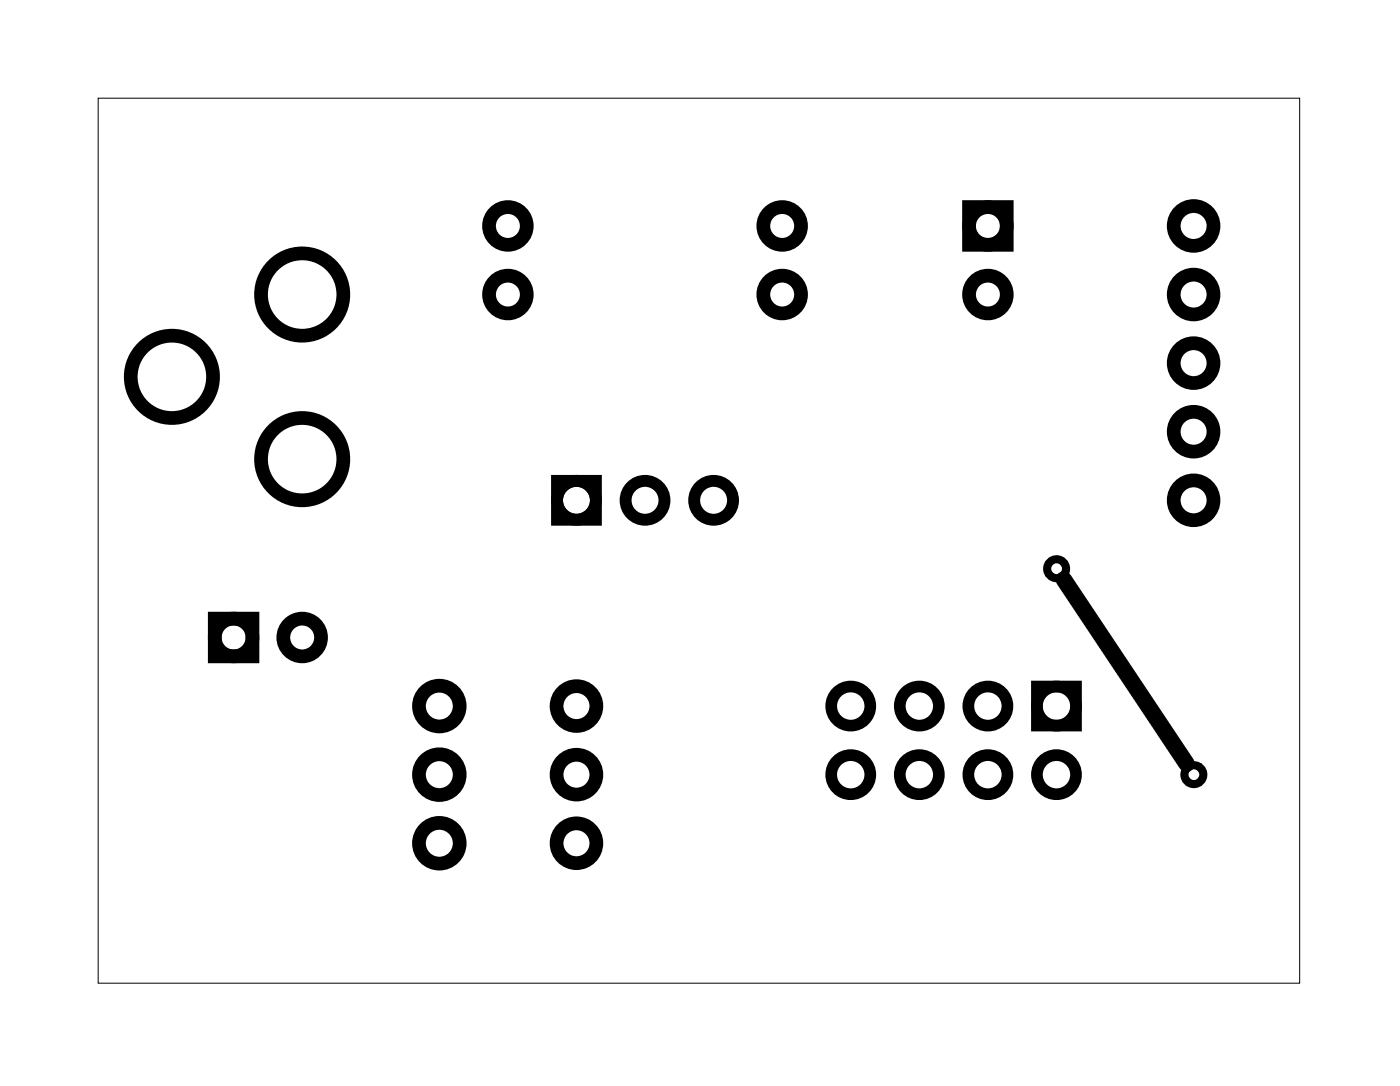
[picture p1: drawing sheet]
<svg xmlns="http://www.w3.org/2000/svg" width="52mm" height="40mm" viewBox="0 0 52 40" stroke-linecap="round" stroke-linejoin="round" font-family="sans-serif">
<path d="M3.6 3.6h44.5v32.8h-44.5z" fill="none" stroke="#000" stroke-width=".04"/>
<g fill="none" stroke="#000" stroke-width=".51">
<path d="M35.9 7.7h1.4v1.4h-1.4zM8 22.9h1.4v1.4h-1.4z"/>
<circle cx="6.4" cy="14" r="1.52"/>
<circle cx="11.2" cy="10.9" r="1.52"/>
<circle cx="11.2" cy="17" r="1.52"/>
<circle cx="18.8" cy="10.9" r=".7"/>
<circle cx="18.8" cy="8.4" r=".7"/>
<circle cx="29" cy="8.4" r=".7"/>
<circle cx="29" cy="10.9" r=".7"/>
<circle cx="36.6" cy="8.4" r=".7"/>
<circle cx="36.6" cy="10.9" r=".7"/>
<circle cx="44.2" cy="10.9" r=".74"/>
<circle cx="44.2" cy="8.4" r=".74"/>
<circle cx="44.2" cy="13.4" r=".74"/>
<circle cx="44.2" cy="16" r=".74"/>
<circle cx="44.2" cy="18.5" r=".74"/>
<circle cx="8.7" cy="23.6" r=".7"/>
<circle cx="11.2" cy="23.6" r=".7"/>
<circle cx="16.3" cy="31.2" r=".75"/>
<circle cx="16.3" cy="26.1" r=".75"/>
<circle cx="16.3" cy="28.7" r=".75"/>
<circle cx="21.4" cy="26.1" r=".74"/>
<circle cx="21.4" cy="31.2" r=".74"/>
<circle cx="21.4" cy="28.7" r=".74"/>
</g>
<g fill="none" stroke="#000" stroke-width=".3">
<circle cx="39.1" cy="21.1" r=".35"/>
<circle cx="44.2" cy="28.7" r=".35"/>
</g>
<g fill="none" stroke="#000" stroke-width=".44">
<circle cx="21.4" cy="18.5" r=".72"/>
<circle cx="23.9" cy="18.5" r=".72"/>
<circle cx="26.4" cy="18.5" r=".72"/>
</g>
<path d="M20.4 17.6h1.9v1.9h-1.9zM20.9 18.5a.5 .5 0 0 0 1 0 .5 .5 0 0 0-1 0z" fill="#000"/>
<g fill="none" stroke="#000" stroke-width=".43">
<path d="M38.4 25.4h1.5v1.5h-1.5z"/>
<circle cx="31.5" cy="28.7" r=".72"/>
<circle cx="31.5" cy="26.1" r=".72"/>
<circle cx="34.1" cy="28.7" r=".72"/>
<circle cx="34.1" cy="26.1" r=".72"/>
<circle cx="36.6" cy="28.7" r=".72"/>
<circle cx="36.6" cy="26.1" r=".72"/>
<circle cx="39.1" cy="28.7" r=".72"/>
<circle cx="39.1" cy="26.1" r=".72"/>
</g>
<path d="M39.4 21.5l4.6 6.8" fill="none" stroke="#000" stroke-width=".61"/>
</svg>
